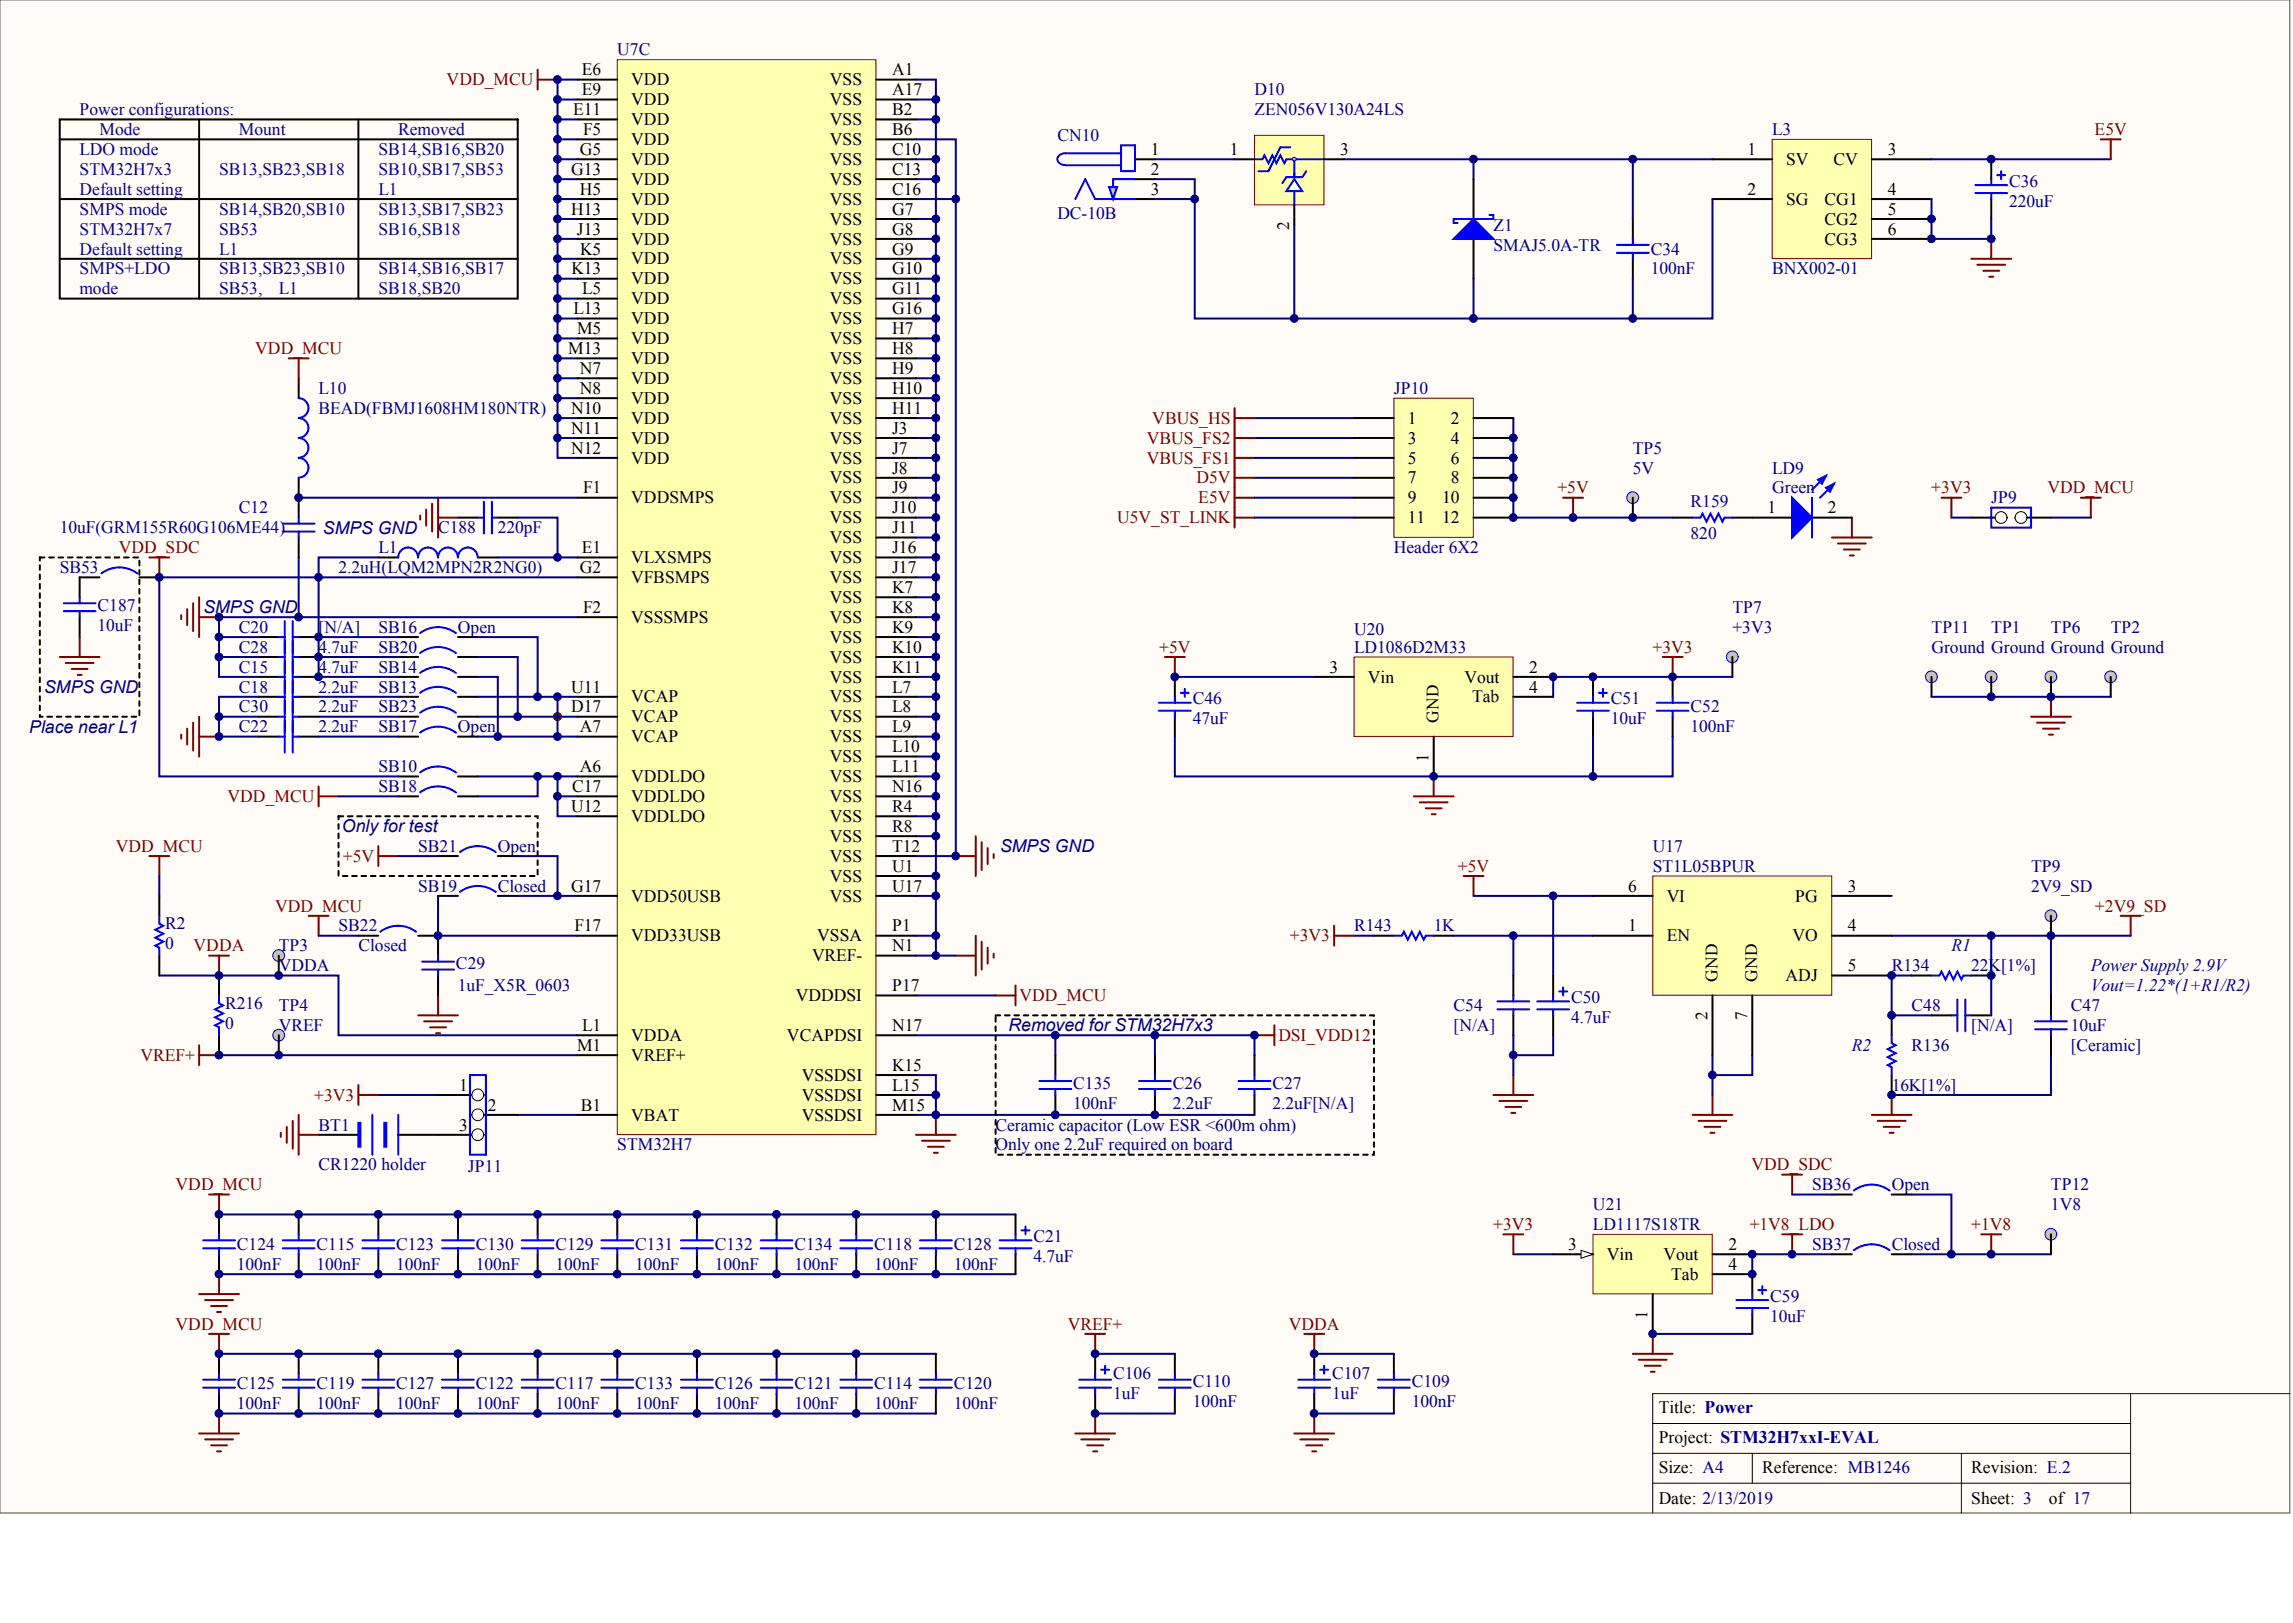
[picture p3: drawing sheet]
<svg xmlns="http://www.w3.org/2000/svg" width="840mm" height="594mm" viewBox="0 0 840 594" stroke-linecap="round" stroke-linejoin="round" font-family="sans-serif">
<defs><g id="words">
<g font-size="6.5" fill="#000080">
<text x="118.3" y="195.3">SMPS GND</text>
<text x="74.5" y="224.5">SMPS GND</text>
<text x="16.2" y="253.6">SMPS GND</text>
<text x="10.7" y="268.2">Place near L1</text>
<text x="125.2" y="304.7">Only for test</text>
<text x="366.2" y="311.9">SMPS GND</text>
<text x="369.3" y="377.5">Removed for STM32H7x3</text>
</g>
<g font-size="6.4" fill="#000080">
<text x="226" y="20.3">U7C</text>
<text x="459.3" y="34.9">D10</text>
<text x="459.3" y="42.1">ZEN056V130A24LS</text>
<text x="387.2" y="51.6">CN10</text>
<text x="648.9" y="49.4">L3</text>
<text x="735.7" y="68.4">C36</text>
<text x="735.7" y="75.7">220uF</text>
<text x="387.2" y="80">DC-10B</text>
<text x="546.8" y="84.4">Z1</text>
<text x="546.8" y="91.7">SMAJ5.0A-TR</text>
<text x="604.4" y="93.2">C34</text>
<text x="604.4" y="100.4">100nF</text>
<text x="648.9" y="100.4">BNX002-01</text>
<text x="116.7" y="144.2">L10</text>
<text x="510.4" y="144.2">JP10</text>
<text x="116.7" y="151.5">BEAD(FBMJ1608HM180NTR)</text>
<text x="597.9" y="166">TP5</text>
<text x="597.9" y="173.3">5V</text>
<text x="648.9" y="173.3">LD9</text>
<text x="619" y="185.7">R159</text>
<text x="648.9" y="180.6">Green</text>
<text x="729.1" y="184.3">JP9</text>
<text x="87.5" y="187.9">C12</text>
<text x="21.9" y="195.2">10uF(GRM155R60G106ME44)</text>
<text x="160.4" y="195.2">C188</text>
<text x="182.3" y="195.2">220pF</text>
<text x="619" y="197.4">820</text>
<text x="138.5" y="202.5">L1</text>
<text x="510.4" y="202.5">Header 6X2</text>
<text x="21.9" y="209.8">SB53</text>
<text x="124" y="209.8">2.2uH(LQM2MPN2R2NG0)</text>
<text x="35.7" y="223.6">C187</text>
<text x="634.3" y="224.3">TP7</text>
<text x="35.7" y="230.9">10uF</text>
<text x="87.5" y="231.6">C20</text>
<text x="116.7" y="231.6">[N/A]</text>
<text x="138.5" y="231.6">SB16</text>
<text x="167.7" y="231.6">Open</text>
<text x="495.8" y="232.3">U20</text>
<text x="634.3" y="231.6">+3V3</text>
<text x="707.2" y="231.6">TP11</text>
<text x="729.1" y="231.6">TP1</text>
<text x="751" y="231.6">TP6</text>
<text x="772.9" y="231.6">TP2</text>
<text x="87.5" y="238.9">C28</text>
<text x="116.7" y="238.9">4.7uF</text>
<text x="138.5" y="238.9">SB20</text>
<text x="495.8" y="238.9">LD1086D2M33</text>
<text x="707.2" y="238.9">Ground Ground Ground Ground</text>
<text x="87.5" y="246.2">C15</text>
<text x="116.7" y="246.2">4.7uF</text>
<text x="138.5" y="246.2">SB14</text>
<text x="87.5" y="253.5">C18</text>
<text x="116.7" y="253.5">2.2uF</text>
<text x="138.5" y="253.5">SB13</text>
<text x="436.7" y="257.9">C46</text>
<text x="589.9" y="257.9">C51</text>
<text x="87.5" y="260.8">C30</text>
<text x="116.7" y="260.8">2.2uF</text>
<text x="138.5" y="260.8">SB23</text>
<text x="619" y="260.8">C52</text>
<text x="87.5" y="268.1">C22</text>
<text x="116.7" y="268.1">2.2uF</text>
<text x="138.5" y="268.1">SB17</text>
<text x="167.7" y="268.1">Open</text>
<text x="436.7" y="265.1">47uF</text>
<text x="589.9" y="265.1">10uF</text>
<text x="619" y="268.1">100nF</text>
<text x="138.5" y="282.6">SB10</text>
<text x="138.5" y="289.9">SB18</text>
<text x="153.1" y="311.8">SB21</text>
<text x="182.3" y="311.8">Open</text>
<text x="605.2" y="311.8">U17</text>
<text x="605.2" y="319.1">ST1L05BPUR</text>
<text x="743.7" y="319.1">TP9</text>
<text x="153.1" y="326.4">SB19</text>
<text x="182.3" y="326.4">Closed</text>
<text x="743.7" y="326.4">2V9_SD</text>
<text x="60.5" y="340.2">R2</text>
<text x="124" y="340.9">SB22</text>
<text x="495.8" y="340.9">R143</text>
<text x="525" y="340.9">1K</text>
<text x="60.5" y="347.5">0</text>
<text x="102.1" y="348.2">TP3</text>
<text x="131.2" y="348.2">Closed</text>
<text x="714.5" y="348.2">R1</text>
<text x="102.1" y="355.5">VDDA</text>
<text x="167" y="354.8">C29</text>
<text x="692.7" y="355.5">R134</text>
<text x="721.8" y="355.5">22K[1%]</text>
<text x="765.6" y="355.5">Power Supply 2.9V</text>
<text x="167.7" y="362.8">1uF_X5R_0603</text>
<text x="765.6" y="362.8">Vout=1.22*(1+R1/R2)</text>
<text x="82.4" y="369.4">R216</text>
<text x="102.1" y="370.1">TP4</text>
<text x="532.3" y="370.1">C54</text>
<text x="575.3" y="367.2">C50</text>
<text x="700" y="370.1">C48</text>
<text x="758.3" y="370.1">C47</text>
<text x="82.4" y="376.6">0</text>
<text x="102.1" y="377.4">VREF</text>
<text x="532.3" y="377.4">[N/A]</text>
<text x="575.3" y="374.5">4.7uF</text>
<text x="721.8" y="377.4">[N/A]</text>
<text x="758.3" y="377.4">10uF</text>
<text x="678.1" y="384.7">R2</text>
<text x="700" y="384.7">R136</text>
<text x="758.3" y="384.7">[Ceramic]</text>
<text x="393" y="398.5">C135</text>
<text x="429.5" y="398.5">C26</text>
<text x="465.9" y="398.5">C27</text>
<text x="692.7" y="399.2">16K[1%]</text>
<text x="393" y="405.8">100nF</text>
<text x="429.5" y="405.8">2.2uF</text>
<text x="465.9" y="405.8">2.2uF[N/A]</text>
<text x="116.7" y="413.8">BT1</text>
<text x="364.6" y="413.8">Ceramic capacitor (Low ESR &lt;600m ohm)</text>
<text x="226" y="421.1">STM32H7</text>
<text x="364.6" y="421.1">Only one 2.2uF required on board</text>
<text x="116.7" y="428.4">CR1220 holder</text>
<text x="171.3" y="429.1">JP11</text>
<text x="663.5" y="435.7">SB36</text>
<text x="692.7" y="435.7">Open</text>
<text x="751" y="435.7">TP12</text>
<text x="583.3" y="443">U21</text>
<text x="751" y="443">1V8</text>
<text x="378.4" y="454.6">C21</text>
<text x="583.3" y="450.2">LD1117S18TR</text>
<text x="86.8" y="457.5">C124</text>
<text x="115.9" y="457.5">C115</text>
<text x="145.1" y="457.5">C123</text>
<text x="174.3" y="457.5">C130</text>
<text x="203.4" y="457.5">C129</text>
<text x="232.6" y="457.5">C131</text>
<text x="261.8" y="457.5">C132</text>
<text x="290.9" y="457.5">C134</text>
<text x="320.1" y="457.5">C118</text>
<text x="349.2" y="457.5">C128</text>
<text x="378.4" y="461.9">4.7uF</text>
<text x="663.5" y="457.5">SB37</text>
<text x="692.7" y="457.5">Closed</text>
<text x="86.8" y="464.8">100nF</text>
<text x="115.9" y="464.8">100nF</text>
<text x="145.1" y="464.8">100nF</text>
<text x="174.3" y="464.8">100nF</text>
<text x="203.4" y="464.8">100nF</text>
<text x="232.6" y="464.8">100nF</text>
<text x="261.8" y="464.8">100nF</text>
<text x="290.9" y="464.8">100nF</text>
<text x="320.1" y="464.8">100nF</text>
<text x="349.2" y="464.8">100nF</text>
<text x="648.2" y="476.5">C59</text>
<text x="648.2" y="483.8">10uF</text>
<text x="86.8" y="508.5">C125</text>
<text x="115.9" y="508.5">C119</text>
<text x="145.1" y="508.5">C127</text>
<text x="174.3" y="508.5">C122</text>
<text x="203.4" y="508.5">C117</text>
<text x="232.6" y="508.5">C133</text>
<text x="261.8" y="508.5">C126</text>
<text x="290.9" y="508.5">C121</text>
<text x="320.1" y="508.5">C114</text>
<text x="349.2" y="508.5">C120</text>
<text x="407.6" y="504.9">C106</text>
<text x="436.7" y="507.8">C110</text>
<text x="487.8" y="504.9">C107</text>
<text x="516.9" y="507.8">C109</text>
<text x="86.8" y="515.8">100nF</text>
<text x="115.9" y="515.8">100nF</text>
<text x="145.1" y="515.8">100nF</text>
<text x="174.3" y="515.8">100nF</text>
<text x="203.4" y="515.8">100nF</text>
<text x="232.6" y="515.8">100nF</text>
<text x="261.8" y="515.8">100nF</text>
<text x="290.9" y="515.8">100nF</text>
<text x="320.1" y="515.8">100nF</text>
<text x="349.2" y="515.8">100nF</text>
<text x="407.6" y="512.2">1uF</text>
<text x="436.7" y="515.1">100nF</text>
<text x="487.8" y="512.2">1uF</text>
<text x="516.9" y="515.1">100nF</text>
</g>
<g font-size="6.4">
<text x="213" y="27.6">E6</text>
<text x="326.6" y="27.6">A1</text>
<text x="213" y="34.9">E9</text>
<text x="231.1" y="31.2">VDD</text>
<text x="303.9" y="31.2">VSS</text>
<text x="326.6" y="34.9">A17</text>
<text x="231.1" y="38.5">VDD</text>
<text x="303.9" y="38.5">VSS</text>
<text x="209.8" y="42.1">E11</text>
<text x="231.1" y="45.8">VDD</text>
<text x="303.9" y="45.8">VSS</text>
<text x="326.6" y="42.1">B2</text>
<text x="213.6" y="49.4">F5</text>
<text x="231.1" y="53.1">VDD</text>
<text x="303.9" y="53.1">VSS</text>
<text x="326.6" y="49.4">B6</text>
<text x="212.3" y="56.7">G5</text>
<text x="326.6" y="56.7">C10</text>
<text x="421.4" y="56.7">1</text>
<text x="450.3" y="56.7">1</text>
<text x="490.7" y="56.7">3</text>
<text x="639.9" y="56.7">1</text>
<text x="691.2" y="56.7">3</text>
<text x="209.1" y="64">G13</text>
<text x="231.1" y="60.4">VDD</text>
<text x="303.9" y="60.4">VSS</text>
<text x="326.6" y="64">C13</text>
<text x="421.4" y="64">2</text>
<text x="654" y="60.4">SV</text>
<text x="671.3" y="60.4">CV</text>
<text x="212.3" y="71.3">H5</text>
<text x="231.1" y="67.7">VDD</text>
<text x="303.9" y="67.7">VSS</text>
<text x="326.6" y="71.3">C16</text>
<text x="421.4" y="71.3">3</text>
<text x="639.9" y="71.3">2</text>
<text x="691.2" y="71.3">4</text>
<text x="231.1" y="74.9">VDD</text>
<text x="303.9" y="74.9">VSS</text>
<text x="654" y="74.9">SG</text>
<text x="668.1" y="74.9">CG1</text>
<text x="209.1" y="78.6">H13</text>
<text x="231.1" y="82.2">VDD</text>
<text x="303.9" y="82.2">VSS</text>
<text x="326.6" y="78.6">G7</text>
<text x="668.1" y="82.2">CG2</text>
<text x="691.2" y="78.6">5</text>
<text x="211.2" y="85.9">J13</text>
<text x="231.1" y="89.5">VDD</text>
<text x="303.9" y="89.5">VSS</text>
<text x="326.6" y="85.9">G8</text>
<text x="668.1" y="89.5">CG3</text>
<text x="691.2" y="85.9">6</text>
<text x="212.5" y="93.2">K5</text>
<text x="326.6" y="93.2">G9</text>
<text x="209.3" y="100.4">K13</text>
<text x="231.1" y="96.8">VDD</text>
<text x="303.9" y="96.8">VSS</text>
<text x="326.6" y="100.4">G10</text>
<text x="213.2" y="107.7">L5</text>
<text x="231.1" y="104.1">VDD</text>
<text x="303.9" y="104.1">VSS</text>
<text x="326.6" y="107.7">G11</text>
<text x="231.1" y="111.4">VDD</text>
<text x="303.9" y="111.4">VSS</text>
<text x="210" y="115">L13</text>
<text x="231.1" y="118.7">VDD</text>
<text x="303.9" y="118.7">VSS</text>
<text x="326.6" y="115">G16</text>
<text x="211.3" y="122.3">M5</text>
<text x="231.1" y="126">VDD</text>
<text x="303.9" y="126">VSS</text>
<text x="326.6" y="122.3">H7</text>
<text x="208.1" y="129.6">M13</text>
<text x="326.6" y="129.6">H8</text>
<text x="212.3" y="136.9">N7</text>
<text x="231.1" y="133.2">VDD</text>
<text x="303.9" y="133.2">VSS</text>
<text x="326.6" y="136.9">H9</text>
<text x="231.1" y="140.5">VDD</text>
<text x="303.9" y="140.5">VSS</text>
<text x="212.3" y="144.2">N8</text>
<text x="231.1" y="147.8">VDD</text>
<text x="303.9" y="147.8">VSS</text>
<text x="326.6" y="144.2">H10</text>
<text x="209.1" y="151.5">N10</text>
<text x="231.1" y="155.1">VDD</text>
<text x="303.9" y="155.1">VSS</text>
<text x="326.6" y="151.5">H11</text>
<text x="515.5" y="155.1">1</text>
<text x="531.2" y="155.1">2</text>
<text x="209.1" y="158.7">N11</text>
<text x="326.6" y="158.7">J3</text>
<text x="209.1" y="166">N12</text>
<text x="231.1" y="162.4">VDD</text>
<text x="303.9" y="162.4">VSS</text>
<text x="326.6" y="166">J7</text>
<text x="515.5" y="162.4">3</text>
<text x="531.2" y="162.4">4</text>
<text x="231.1" y="169.7">VDD</text>
<text x="303.9" y="169.7">VSS</text>
<text x="326.6" y="173.3">J8</text>
<text x="515.5" y="169.7">5</text>
<text x="531.2" y="169.7">6</text>
<text x="303.9" y="177">VSS</text>
<text x="515.5" y="177">7</text>
<text x="531.2" y="177">8</text>
<text x="213.6" y="180.6">F1</text>
<text x="231.1" y="184.3">VDDSMPS</text>
<text x="303.9" y="184.3">VSS</text>
<text x="326.6" y="180.6">J9</text>
<text x="515.5" y="184.3">9</text>
<text x="528" y="184.3">10</text>
<text x="303.9" y="191.5">VSS</text>
<text x="326.6" y="187.9">J10</text>
<text x="515.5" y="191.5">11</text>
<text x="528" y="191.5">12</text>
<text x="647.2" y="187.9">1</text>
<text x="669.3" y="187.9">2</text>
<text x="326.6" y="195.2">J11</text>
<text x="213" y="202.5">E1</text>
<text x="303.9" y="198.8">VSS</text>
<text x="326.6" y="202.5">J16</text>
<text x="212.3" y="209.8">G2</text>
<text x="231.1" y="206.1">VLXSMPS</text>
<text x="303.9" y="206.1">VSS</text>
<text x="326.6" y="209.8">J17</text>
<text x="231.1" y="213.4">VFBSMPS</text>
<text x="303.9" y="213.4">VSS</text>
<text x="303.9" y="220.7">VSS</text>
<text x="326.6" y="217">K7</text>
<text x="213.6" y="224.3">F2</text>
<text x="231.1" y="228">VSSSMPS</text>
<text x="303.9" y="228">VSS</text>
<text x="326.6" y="224.3">K8</text>
<text x="326.6" y="231.6">K9</text>
<text x="303.9" y="235.3">VSS</text>
<text x="326.6" y="238.9">K10</text>
<text x="303.9" y="242.6">VSS</text>
<text x="303.9" y="249.8">VSS</text>
<text x="326.6" y="246.2">K11</text>
<text x="486.8" y="246.2">3</text>
<text x="500.9" y="249.8">Vin</text>
<text x="536.2" y="249.8">Vout</text>
<text x="560" y="246.2">2</text>
<text x="209.1" y="253.5">U11</text>
<text x="231.1" y="257.1">VCAP</text>
<text x="303.9" y="257.1">VSS</text>
<text x="326.6" y="253.5">L7</text>
<text x="539" y="257.1">Tab</text>
<text x="560" y="253.5">4</text>
<text x="209.1" y="260.8">D17</text>
<text x="326.6" y="260.8">L8</text>
<text x="212.3" y="268.1">A7</text>
<text x="231.1" y="264.4">VCAP</text>
<text x="303.9" y="264.4">VSS</text>
<text x="326.6" y="268.1">L9</text>
<text x="231.1" y="271.7">VCAP</text>
<text x="303.9" y="271.7">VSS</text>
<text x="326.6" y="275.3">L10</text>
<text x="303.9" y="279">VSS</text>
<text x="212.3" y="282.6">A6</text>
<text x="231.1" y="286.3">VDDLDO</text>
<text x="303.9" y="286.3">VSS</text>
<text x="326.6" y="282.6">L11</text>
<text x="209.5" y="289.9">C17</text>
<text x="231.1" y="293.6">VDDLDO</text>
<text x="303.9" y="293.6">VSS</text>
<text x="326.6" y="289.9">N16</text>
<text x="209.1" y="297.2">U12</text>
<text x="326.6" y="297.2">R4</text>
<text x="231.1" y="300.9">VDDLDO</text>
<text x="303.9" y="300.9">VSS</text>
<text x="326.6" y="304.5">R8</text>
<text x="303.9" y="308.1">VSS</text>
<text x="326.6" y="311.8">T12</text>
<text x="303.9" y="315.4">VSS</text>
<text x="303.9" y="322.7">VSS</text>
<text x="326.6" y="319.1">U1</text>
<text x="209.1" y="326.4">G17</text>
<text x="326.6" y="326.4">U17</text>
<text x="596.1" y="326.4">6</text>
<text x="676.6" y="326.4">3</text>
<text x="231.1" y="330">VDD50USB</text>
<text x="303.9" y="330">VSS</text>
<text x="610.3" y="330">VI</text>
<text x="657.4" y="330">PG</text>
<text x="210.4" y="340.9">F17</text>
<text x="326.6" y="340.9">P1</text>
<text x="596.1" y="340.9">1</text>
<text x="676.6" y="340.9">4</text>
<text x="231.1" y="344.6">VDD33USB</text>
<text x="299.2" y="344.6">VSSA</text>
<text x="610.3" y="344.6">EN</text>
<text x="656.4" y="344.6">VO</text>
<text x="297.3" y="351.9">VREF-</text>
<text x="326.6" y="348.2">N1</text>
<text x="653.8" y="359.2">ADJ</text>
<text x="676.6" y="355.5">5</text>
<text x="326.6" y="362.8">P17</text>
<text x="291.4" y="366.4">VDDDSI</text>
<text x="213.2" y="377.4">L1</text>
<text x="326.6" y="377.4">N17</text>
<text x="231.1" y="381">VDDA</text>
<text x="288.1" y="381">VCAPDSI</text>
<text x="211.3" y="384.7">M1</text>
<text x="231.1" y="388.3">VREF+</text>
<text x="293.6" y="395.6">VSSDSI</text>
<text x="326.6" y="391.9">K15</text>
<text x="168.1" y="399.2">1</text>
<text x="326.6" y="399.2">L15</text>
<text x="178.6" y="406.5">2</text>
<text x="212.7" y="406.5">B1</text>
<text x="293.6" y="402.9">VSSDSI</text>
<text x="326.6" y="406.5">M15</text>
<text x="168.1" y="413.8">3</text>
<text x="231.1" y="410.2">VBAT</text>
<text x="293.6" y="410.2">VSSDSI</text>
<text x="574.3" y="457.5">3</text>
<text x="588.4" y="461.2">Vin</text>
<text x="609.1" y="461.2">Vout</text>
<text x="632.9" y="457.5">2</text>
<text x="632.9" y="464.8">4</text>
<text x="611.9" y="468.5">Tab</text>
<text x="607.4" y="517.3">Title: Power</text>
<text x="607.4" y="528.2">Project: STM32H7xxI-EVAL</text>
<text x="607.4" y="539.3">Size: A4</text>
<text x="645.3" y="539.3">Reference: MB1246</text>
<text x="721.8" y="539.3">Revision: E.2</text>
<text x="607.4" y="550.4">Date: 2/13/2019</text>
<text x="721.8" y="550.4">Sheet: 3</text>
<text x="750.3" y="550.4">of 17</text>
</g>
<g font-size="6.4" fill="#800000">
<text x="163.5" y="31.2">VDD_MCU</text>
<text x="767" y="49.4">E5V</text>
<text x="93.5" y="129.6">VDD_MCU</text>
<text x="421.9" y="155.1">VBUS_HS</text>
<text x="420" y="162.4">VBUS_FS2</text>
<text x="420" y="169.7">VBUS_FS1</text>
<text x="438.1" y="177">D5V</text>
<text x="438.8" y="184.3">E5V</text>
<text x="570.2" y="180.6">+5V</text>
<text x="707.2" y="180.6">+3V3</text>
<text x="749.7" y="180.6">VDD_MCU</text>
<text x="409.1" y="191.5">U5V_ST_LINK</text>
<text x="43.5" y="202.5">VDD_SDC</text>
<text x="424.4" y="238.9">+5V</text>
<text x="605.1" y="238.9">+3V3</text>
<text x="83.3" y="293.6">VDD_MCU</text>
<text x="42.4" y="311.8">VDD_MCU</text>
<text x="125.6" y="315.4">+5V</text>
<text x="533.8" y="319.1">+5V</text>
<text x="100.8" y="333.6">VDD_MCU</text>
<text x="767.1" y="333.6">+2V9_SD</text>
<text x="472.3" y="344.6">+3V3</text>
<text x="70.9" y="348.2">VDDA</text>
<text x="373.3" y="366.4">VDD_MCU</text>
<text x="468.1" y="381">DSI_VDD12</text>
<text x="51.5" y="388.3">VREF+</text>
<text x="115.1" y="402.9">+3V3</text>
<text x="641.3" y="428.4">VDD_SDC</text>
<text x="64.3" y="435.7">VDD_MCU</text>
<text x="546.8" y="450.2">+3V3</text>
<text x="640.7" y="450.2">+1V8_LDO</text>
<text x="721.8" y="450.2">+1V8</text>
<text x="64.3" y="486.7">VDD_MCU</text>
<text x="391" y="486.7">VREF+</text>
<text x="471.9" y="486.7">VDDA</text>
</g>
<g font-size="6.4" fill="#0c0087">
<text x="29.2" y="42.1">Power configurations:</text>
<text x="36.5" y="49.4">Mode</text>
<text x="87.5" y="49.4">Mount</text>
<text x="145.8" y="49.4">Removed</text>
<text x="29.2" y="56.7">LDO mode</text>
<text x="138.5" y="56.7">SB14,SB16,SB20</text>
<text x="29.2" y="64">STM32H7x3</text>
<text x="80.2" y="64">SB13,SB23,SB18</text>
<text x="138.5" y="64">SB10,SB17,SB53</text>
<text x="29.2" y="71.3">Default setting</text>
<text x="138.5" y="71.3">L1</text>
<text x="29.2" y="78.6">SMPS mode</text>
<text x="80.2" y="78.6">SB14,SB20,SB10</text>
<text x="138.5" y="78.6">SB13,SB17,SB23</text>
<text x="29.2" y="85.9">STM32H7x7</text>
<text x="80.2" y="85.9">SB53</text>
<text x="138.5" y="85.9">SB16,SB18</text>
<text x="29.2" y="93.2">Default setting</text>
<text x="80.2" y="93.2">L1</text>
<text x="29.2" y="100.4">SMPS+LDO</text>
<text x="80.2" y="100.4">SB13,SB23,SB10</text>
<text x="138.5" y="100.4">SB14,SB16,SB17</text>
<text x="29.2" y="107.7">mode</text>
<text x="80.2" y="107.7">SB53,</text>
<text x="102.1" y="107.7">L1</text>
<text x="138.5" y="107.7">SB18,SB20</text>
</g>
<g font-size="6.3">
<text x="472.1" y="84.2" transform="rotate(-90 472.1 84.2)">2</text>
<text x="526.7" y="264.5" transform="rotate(-90 526.7 264.5)">GND</text>
<text x="523.1" y="278.7" transform="rotate(-90 523.1 278.7)">1</text>
<text x="628.8" y="359.3" transform="rotate(-90 628.8 359.3)">GND</text>
<text x="643.4" y="359.3" transform="rotate(-90 643.4 359.3)">GND</text>
<text x="625.2" y="373.5" transform="rotate(-90 625.2 373.5)">2</text>
<text x="639.8" y="373.5" transform="rotate(-90 639.8 373.5)">7</text>
<text x="603.3" y="482.8" transform="rotate(-90 603.3 482.8)">1</text>
</g>
</g></defs>
<path d="M0 0h838.4v553.8h-838.4z" fill="#fffcf8" stroke="#696969" stroke-width=".37"/>
<circle cx="204.1" cy="262.3" r="1.42" fill="#000080" stroke="#000080" stroke-width=".37"/>
<path d="M780.2 510.1v43.7M838.5 510.1h-233.3v43.7M605.2 521.1h175M605.2 532h175M641.6 532v10.9M718.2 532v21.8M605.2 542.9h175" fill="none" stroke="#000" stroke-width=".37"/>
<path d="M495.8 240.5h58.3v29.1h-58.3z" fill="#ffffb0" stroke="#800000" stroke-width=".37"/>
<path d="M481.2 247.8h14.6M554.1 247.8h14.6M554.1 255.1h14.6M525 269.6v14.6" fill="none" stroke="#000" stroke-width=".73"/>
<path d="M648.9 51h36.4v43.7h-36.4z" fill="#ffffb0" stroke="#800000" stroke-width=".37"/>
<path d="M627 58.3h21.9M685.4 58.3h21.8M729.1 58.3v7.3M627 72.9h21.9M685.4 72.9h21.8M729.1 72.9v7.3M685.4 80.2h21.8M685.4 87.4h21.8" fill="none" stroke="#000" stroke-width=".73"/>
<path d="M723.3 67.8h11.7M723.3 70.7h11.7M729.1 65.6v2.2M729.1 70.7v2.2M731.3 64.1h2.9M732.8 62.7v2.9" fill="none" stroke="#00f" stroke-width=".73"/>
<path d="M707.2 58.3h65.7M707.2 72.9v14.5h21.9v-7.2" fill="none" stroke="#000080" stroke-width=".73"/>
<path d="M769.2 51h7.3M772.9 51v7.3M721.8 94.7h14.6M724 96.9h10.2M726.2 99.1h5.8M729.1 87.4v7.3M728.4 101.3h1.4" fill="none" stroke="#800000" stroke-width=".73"/>
<circle cx="597.8" cy="182.1" r="2.15" fill="#c0c0c0" stroke="#00f" stroke-width=".37"/>
<path d="M597.9 182.2v7.3M430.2 247.8v7.3M583.3 247.8v7.3M612.5 247.8v7.3M430.2 262.3v7.3M583.3 262.3v7.3M612.5 262.3v7.3" fill="none" stroke="#000" stroke-width=".73"/>
<g fill="none" stroke="#800000" stroke-width=".73">
<path d="M572.4 182.2h7.2M576 182.2v7.3M670.8 196.8h14.6M673 198.9h10.2M678.1 189.5v7.3M675.2 201.1h5.8M677.4 203.3h1.4M426.5 240.5h7.3M430.2 240.5v7.3M608.8 240.5h7.3M612.5 240.5v7.3M517.7 291.5h14.6"/>
<path d="M519.9 293.7h10.2M522 295.9h5.9M524.2 298.1h1.5M525 284.2v7.3"/>
</g>
<g fill="none" stroke="#00f" stroke-width=".73">
<path d="M424.3 257.2h11.7M430.2 255.1v2.1M432.4 253.6h2.9M433.8 252.1v3M577.5 257.2h11.6M583.3 255.1v2.1M585.5 253.6h2.9M586.9 252.1v3M606.6 257.2h11.7M612.5 255.1v2.1M424.3 260.2h11.7M430.2 260.2v2.1"/>
<path d="M577.5 260.2h11.6M583.3 260.2v2.1M606.6 260.2h11.7M612.5 260.2v2.1"/>
</g>
<path d="M430.2 247.8h51M430.2 269.6v14.6h182.3v-14.6M583.3 269.6v14.6" fill="none" stroke="#000080" stroke-width=".73"/>
<circle cx="707.2" cy="247.7" r="2.15" fill="#c0c0c0" stroke="#00f" stroke-width=".37"/>
<path d="M707.2 247.8v7.3" fill="none" stroke="#000" stroke-width=".73"/>
<circle cx="634.3" cy="240.4" r="2.15" fill="#c0c0c0" stroke="#00f" stroke-width=".37"/>
<path d="M415.6 58.3h7.3M415.6 72.9h7.3M415.6 65.6h7.3M634.3 240.5v7.3" fill="none" stroke="#000" stroke-width=".73"/>
<path d="M410.5 53.2h5.1v9.5h-5.1zM410.5 55.4v.7h-20.4a2.3 2.3 0 0 0-2.7 3.1l1.3 1 1.4 .2M390.1 60.5h20.4M401 72.9h14.6" fill="none" stroke="#00f" stroke-width=".73"/>
<path d="M406.1 68.5h2.9l-1.4 4.4z" fill="#c0c0c0" stroke="#00f" stroke-width=".73"/>
<path d="M415.6 65.6h-8v2.9" fill="none" stroke="#00f" stroke-width=".73"/>
<g fill="#c0c0c0" stroke="#00f" stroke-width=".73">
<path d="M397.4 65.6l3.6 7.3z"/>
<path d="M397.4 65.6l-3.7 7.3z"/>
</g>
<path d="M422.9 58.3h29.2M492.2 58.3h134.8M539.5 58.3v7.3M597.9 58.3v21.9M422.9 65.6h14.6v7.3h-14.6M437.5 72.9v43.7h36.4v-34.3M627 72.9v43.7h-153.1M539.5 102v14.6M597.9 102v14.6M459.3 174.9h36.5M459.3 189.5h36.5" fill="none" stroke="#000080" stroke-width=".73"/>
<path d="M539.5 65.6v14.6M539.5 87.4v14.6M597.9 80.2v7.2M597.9 94.7v7.3" fill="none" stroke="#000" stroke-width=".73"/>
<path d="M532.3 87.4l7.2-7.2 7.3 7.2z" fill="#00f" stroke="#00f" stroke-width=".73"/>
<path d="M545.4 78.7h1.4v1.5h-14.5v1.4h1.4M592 92.5h11.7M592 89.6h11.7M597.9 87.4v2.2M597.9 92.5v2.2" fill="none" stroke="#00f" stroke-width=".73"/>
<path d="M459.3 49.5h25.5v25.5h-25.5z" fill="#ffffb0" stroke="#800000" stroke-width=".37"/>
<path d="M459.3 58.3h3l.7-1.5 1.4 3 1.5-3 1.5 3 1.4-3 1.5 3 .7-1.5h2.9M468.8 53.9l-4.4 8.8" fill="none" stroke="#00f" stroke-width=".73"/>
<path d="M473.9 65.6l2.9 4.4h-5.8z" fill="#fff" stroke="#00f" stroke-width=".73"/>
<path d="M468.8 53.9h3.7M484.9 58.3h-11v6.6M460.8 62.7h3.6M473.9 70v5.1M478.3 62.7l-1.5 2.2h-5.8l-1.4 2.1" fill="none" stroke="#00f" stroke-width=".73"/>
<path d="M452.1 58.3h7.2M484.9 58.3h7.3M473.9 75.1v7.2" fill="none" stroke="#000" stroke-width=".73"/>
<circle cx="473.9" cy="58.3" r=".69" fill="#c0c0c0" stroke="#00f" stroke-width=".37"/>
<path d="M452.1 171.2v21.9M452.1 174.9h7.2M452.1 182.2h7.2M452.1 189.5h7.2M710.9 182.2h7.3M714.5 182.2v7.3M761.9 182.2h7.3M765.6 182.2v7.3" fill="none" stroke="#800000" stroke-width=".73"/>
<path d="M459.3 153h36.5M554.1 153v36.5h58.4M459.3 160.3h36.5M459.3 182.2h36.5" fill="none" stroke="#000080" stroke-width=".73"/>
<path d="M721.8 189.5h13.2" fill="none" stroke="#000" stroke-width=".73"/>
<circle cx="732.7" cy="189.4" r="2.15" fill="#fffcf8" stroke="#000" stroke-width=".37"/>
<path d="M737.9 189.5h13.1" fill="none" stroke="#000" stroke-width=".73"/>
<circle cx="740" cy="189.4" r="2.15" fill="#fffcf8" stroke="#000" stroke-width=".37"/>
<path d="M619.8 189.5h2.9l.7-1.5 1.5 2.9 1.4-2.9 1.5 2.9 1.4-2.9 1.5 2.9 .7-1.4h2.9M729.1 185.8h14.6v7.3h-14.6z" fill="none" stroke="#00f" stroke-width=".73"/>
<path d="M612.5 189.5h7.3M634.3 189.5h7.3" fill="none" stroke="#000" stroke-width=".73"/>
<path d="M452.1 149.4v7.3M452.1 153h7.2M452.1 164v7.2M452.1 167.6h7.2" fill="none" stroke="#800000" stroke-width=".73"/>
<path d="M510.4 145.7h29.1v51h-29.1z" fill="#ffffb0" stroke="#800000" stroke-width=".37"/>
<path d="M495.8 153h14.6M539.5 153h14.6M495.8 160.3h14.6M495.8 167.6h14.6M495.8 174.9h14.6M539.5 160.3h14.6M539.5 167.6h14.6M539.5 174.9h14.6M495.8 182.2h14.6M495.8 189.5h14.6M539.5 182.2h14.6M539.5 189.5h14.6" fill="none" stroke="#000" stroke-width=".73"/>
<path d="M459.3 167.6h36.5M751 189.5h14.6M634.3 247.8h-65.6v7.3" fill="none" stroke="#000080" stroke-width=".73"/>
<path d="M452.1 156.7v7.3M452.1 160.3h7.2" fill="none" stroke="#800000" stroke-width=".73"/>
<circle cx="772.8" cy="247.7" r="2.15" fill="#c0c0c0" stroke="#00f" stroke-width=".37"/>
<path d="M772.9 247.8v7.3" fill="none" stroke="#000" stroke-width=".73"/>
<path d="M751 255.1v7.2M743.7 262.3h14.6M745.9 264.5h10.2M748.1 266.7h5.8M750.3 268.9h1.4" fill="none" stroke="#800000" stroke-width=".73"/>
<circle cx="729.1" cy="247.7" r="2.15" fill="#c0c0c0" stroke="#00f" stroke-width=".37"/>
<path d="M729.1 247.8v7.3" fill="none" stroke="#000" stroke-width=".73"/>
<circle cx="751" cy="247.7" r="2.15" fill="#c0c0c0" stroke="#00f" stroke-width=".37"/>
<path d="M751 247.8v7.3" fill="none" stroke="#000" stroke-width=".73"/>
<path d="M707.2 255.1h65.7" fill="none" stroke="#000080" stroke-width=".73"/>
<path d="M535.9 320.6h7.3M539.5 320.6v7.3M685.4 408.1h14.6M687.6 410.3h10.2M689.7 412.5h5.9M691.9 414.7h1.5M692.7 400.8v7.3" fill="none" stroke="#800000" stroke-width=".73"/>
<circle cx="751" cy="335.2" r="2.15" fill="#c0c0c0" stroke="#00f" stroke-width=".37"/>
<g fill="none" stroke="#000" stroke-width=".73">
<path d="M751 335.2v7.3M503.1 342.5h7.3M525 342.5h7.3M554.1 357.1v7.3M568.7 357.1v7.3M700 357.1h7.2M721.8 357.1h7.3M554.1 371.7v7.2M568.7 371.7v7.2M692.7 371.7v7.2M707.2 371.7h7.3M721.8 371.7h7.3"/>
<path d="M751 364.4v7.3M751 378.9v7.3M692.7 393.5v7.3"/>
</g>
<g fill="none" stroke="#800000" stroke-width=".73">
<path d="M196.9 25.5v7.3M196.9 29.1h7.3M488.5 338.9v7.3M776.5 335.2h7.3M780.2 335.2v7.3M488.5 342.5h7.3M554.1 393.5v7.3M546.8 400.8h14.6M549 403h10.2M551.2 405.2h5.8M553.4 407.4h1.5M619.8 408.1h14.5"/>
<path d="M621.9 410.3h10.2M624.1 412.5h5.9M626.3 414.7h1.5M627 400.8v7.3"/>
</g>
<g fill="none" stroke="#00f" stroke-width=".73">
<path d="M510.4 342.5h2.9l.7-1.5 1.5 3 1.4-3 1.5 3 1.5-3 1.4 3 .7-1.5h3M707.2 357.1h3l.7-1.5 1.4 2.9 1.5-2.9 1.5 2.9 1.4-2.9 1.5 2.9 .7-1.4h2.9M548.3 369.5h11.7M548.3 366.6h11.7M554.1 364.4v2.2M554.1 369.5v2.2M562.9 369.5h11.6M562.9 366.6h11.6M568.7 364.4v2.2M568.7 369.5v2.2M570.9 362.9h2.9M572.4 361.5v2.9"/>
<path d="M692.7 378.9v3l1.4 .7-2.9 1.4 2.9 1.5-2.9 1.5 2.9 1.4-2.9 1.5 1.5 .7v2.9M714.5 371.7h2.2M716.7 365.8v11.7M719.6 365.8v11.7M719.6 371.7h2.2M745.2 376.8h11.6M745.2 373.8h11.6M751 371.7v2.1M751 376.8v2.1"/>
</g>
<g fill="none" stroke="#000080" stroke-width=".73">
<path d="M204.2 36.4h7.2M211.4 29.1h-7.2v138.5h7.2M204.2 43.7h7.2M204.2 51h7.2M204.2 58.3h7.2M204.2 65.6h7.2M204.2 72.9h7.2M204.2 80.2h7.2M204.2 87.4h7.2M204.2 94.7h7.2M204.2 102h7.2M204.2 109.3h7.2"/>
<path d="M204.2 116.6h7.2M204.2 123.9h7.2M204.2 131.2h7.2M204.2 138.5h7.2M204.2 145.7h7.2M714.5 189.5h7.3M539.5 327.9h43.8M568.7 327.9v29.2M495.8 342.5h7.3M532.3 342.5h21.8M583.3 342.5h-29.2v14.6M692.7 342.5h87.5"/>
<path d="M700 357.1h-7.3v14.6h14.5M729.1 342.5v29.2M751 342.5v21.9M554.1 378.9v14.6M568.7 378.9v7.3h-14.6M627 386.2v14.6M641.6 386.2v7.3h-14.6M751 386.2v14.6h-58.3"/>
</g>
<circle cx="102" cy="349.8" r="2.15" fill="#c0c0c0" stroke="#00f" stroke-width=".37"/>
<path d="M80.2 357.1v7.3M102.1 349.8v7.3M80.2 378.9v7.3" fill="none" stroke="#000" stroke-width=".73"/>
<path d="M76.6 349.8h7.2M80.2 349.8v7.3M72.9 382.6v7.3M72.9 386.2h7.3" fill="none" stroke="#800000" stroke-width=".73"/>
<path d="M58.3 357.1h65.7v21.8h87.4M80.2 386.2h131.2" fill="none" stroke="#000080" stroke-width=".73"/>
<path d="M80.2 364.4v2.9l1.5 .7-3 1.5 3 1.4-3 1.5 3 1.4-3 1.5 1.5 .7v2.9" fill="none" stroke="#00f" stroke-width=".73"/>
<circle cx="102" cy="378.9" r="2.15" fill="#c0c0c0" stroke="#00f" stroke-width=".37"/>
<g fill="none" stroke="#000" stroke-width=".73">
<path d="M138.5 204h7.3M175 204h7.3M102.1 378.9v7.3M386.4 386.2v7.3M422.9 386.2v7.3M459.3 386.2v7.3M116.7 415.4h14.5M145.8 415.4h31.4M386.4 400.8v7.3M422.9 400.8v7.3M459.3 400.8v7.3M80.2 444.5v7.3"/>
<path d="M80.2 459.1v7.3M109.4 444.5v7.3M109.4 459.1v7.3M138.5 444.5v7.3M138.5 459.1v7.3M167.7 444.5v7.3M167.7 459.1v7.3M196.9 444.5v7.3M196.9 459.1v7.3M226 444.5v7.3M226 459.1v7.3M255.2 444.5v7.3"/>
<path d="M255.2 459.1v7.3M284.4 444.5v7.3M284.4 459.1v7.3M313.5 444.5v7.3M313.5 459.1v7.3M371.9 444.5v7.3M371.9 459.1v7.3M80.2 495.5v7.3M109.4 495.5v7.3M138.5 495.5v7.3M167.7 495.5v7.3M196.9 495.5v7.3"/>
<path d="M226 495.5v7.3M255.2 495.5v7.3M284.4 495.5v7.3M313.5 495.5v7.3M342.7 495.5v7.3M401 495.5v7.3M430.2 495.5v7.3M481.2 495.5v7.3M510.4 495.5v7.3M80.2 510.1v7.3M109.4 510.1v7.3M138.5 510.1v7.3"/>
<path d="M167.7 510.1v7.3M196.9 510.1v7.3M226 510.1v7.3M255.2 510.1v7.3M284.4 510.1v7.3M313.5 510.1v7.3M342.7 510.1v7.3M401 510.1v7.3M430.2 510.1v7.3M481.2 510.1v7.3M510.4 510.1v7.3"/>
</g>
<g fill="none" stroke="#800000" stroke-width=".73">
<path d="M72.9 218.6v14.6M66.3 225.2v1.4M68.5 223v5.8M70.7 220.8v10.2M72.9 225.9h7.3M54.7 313.4h7.3M58.3 313.4v7.2M350 349.8h7.3M357.3 342.5v14.6M359.5 344.7v10.2M361.6 346.9v5.8M363.8 349.1v1.4"/>
<path d="M364.6 364.4h7.3M371.9 360.7v7.3M459.3 378.9h7.3M466.6 375.3v7.3M131.2 397.2v7.3M102.8 414.7v1.4M105 412.5v5.8M107.2 410.3v10.2M109.4 415.4h7.3M109.4 408.1v14.6M131.2 400.8h7.3M335.4 415.4h14.6"/>
<path d="M337.6 417.6h10.2M339.8 419.8h5.8M342.7 408.1v7.3M76.6 437.2h7.2M80.2 437.2v7.3M342 421.9h1.4M72.9 473.7h14.6M75.1 475.9h10.2M77.3 478.1h5.8M80.2 466.4v7.3M76.6 488.3h7.2M79.5 480.2h1.4"/>
<path d="M80.2 488.3v7.2M397.4 488.3h7.3M401 488.3v7.2M477.6 488.3h7.3M481.2 488.3v7.2M80.2 517.4v7.3M401 517.4v7.3M481.2 517.4v7.3M72.9 524.7h14.6M75.1 526.9h10.2M77.3 529.1h5.8M79.5 531.3h1.4"/>
<path d="M393.7 524.7h14.6M395.9 526.9h10.2M398.1 529.1h5.8M400.3 531.3h1.4M473.9 524.7h14.6M476.1 526.9h10.2M478.3 529.1h5.8M480.5 531.3h1.4"/>
</g>
<g fill="none" stroke="#00f" stroke-width=".73">
<path d="M153 204a3.6 3.6 0 0 0-3.6-3.6 3.6 3.6 0 0 0-3.6 3.6M160.3 204a3.6 3.6 0 0 0-3.6-3.6 3.6 3.6 0 0 0-3.6 3.6M167.6 204a3.6 3.6 0 0 0-3.6-3.6 3.6 3.6 0 0 0-3.6 3.6M174.9 204a3.6 3.6 0 0 0-3.6-3.6 3.6 3.6 0 0 0-3.6 3.6M380.6 398.6h11.7M380.6 395.7h11.7M386.4 393.5v2.2M386.4 398.6v2.2M417.1 398.6h11.6M417.1 395.7h11.6M422.9 393.5v2.2M422.9 398.6v2.2"/>
<path d="M453.5 398.6h11.7M453.5 395.7h11.7M459.3 393.5v2.2M459.3 398.6v2.2M136.3 408.1v14.6M145.8 408.1v14.6M74.4 456.9h11.6M74.4 454h11.6M80.2 451.8v2.2M80.2 456.9v2.2M103.5 456.9h11.7M103.5 454h11.7"/>
<path d="M109.4 451.8v2.2M109.4 456.9v2.2M132.7 456.9h11.7M132.7 454h11.7M138.5 451.8v2.2M138.5 456.9v2.2M161.9 456.9h11.6M161.9 454h11.6M167.7 451.8v2.2M167.7 456.9v2.2M191 456.9h11.7M191 454h11.7"/>
<path d="M196.9 451.8v2.2M196.9 456.9v2.2M220.2 456.9h11.7M220.2 454h11.7M226 451.8v2.2M226 456.9v2.2M249.4 456.9h11.6M249.4 454h11.6M255.2 451.8v2.2M255.2 456.9v2.2M278.5 456.9h11.7M278.5 454h11.7"/>
<path d="M284.4 451.8v2.2M284.4 456.9v2.2M307.7 456.9h11.7M307.7 454h11.7M313.5 451.8v2.2M313.5 456.9v2.2M366 456.9h11.7M366 454h11.7M371.9 451.8v2.2M371.9 456.9v2.2M374 450.4h3M375.5 448.9v2.9"/>
<path d="M404.7 499.9v2.9M484.9 499.9v2.9M74.4 507.9h11.6M74.4 505h11.6M80.2 502.8v2.2M80.2 507.9v2.2M103.5 507.9h11.7M103.5 505h11.7M109.4 502.8v2.2M109.4 507.9v2.2M132.7 507.9h11.7M132.7 505h11.7"/>
<path d="M138.5 502.8v2.2M138.5 507.9v2.2M161.9 507.9h11.6M161.9 505h11.6M167.7 502.8v2.2M167.7 507.9v2.2M191 507.9h11.7M191 505h11.7M196.9 502.8v2.2M196.9 507.9v2.2M220.2 507.9h11.7M220.2 505h11.7"/>
<path d="M226 502.8v2.2M226 507.9v2.2M249.4 507.9h11.6M249.4 505h11.6M255.2 502.8v2.2M255.2 507.9v2.2M278.5 507.9h11.7M278.5 505h11.7M284.4 502.8v2.2M284.4 507.9v2.2M307.7 507.9h11.7M307.7 505h11.7"/>
<path d="M313.5 502.8v2.2M313.5 507.9v2.2M336.9 507.9h11.6M336.9 505h11.6M342.7 502.8v2.2M342.7 507.9v2.2M395.2 507.9h11.6M395.2 505h11.6M401 502.8v2.2M401 507.9v2.2M403.2 501.4h2.9M424.3 507.9h11.7"/>
<path d="M424.3 505h11.7M430.2 502.8v2.2M430.2 507.9v2.2M475.4 507.9h11.7M475.4 505h11.7M481.2 502.8v2.2M481.2 507.9v2.2M483.4 501.4h2.9M504.5 507.9h11.7M504.5 505h11.7M510.4 502.8v2.2M510.4 507.9v2.2"/>
</g>
<g fill="none" stroke="#000080" stroke-width=".73">
<path d="M335.4 36.4h7.3M335.4 58.3h7.3M335.4 65.6h7.3M335.4 72.9h14.6M335.4 80.2h7.3M335.4 87.4h7.3M335.4 94.7h7.3M335.4 102h7.3M335.4 109.3h7.3M335.4 116.6h7.3M335.4 123.9h7.3M335.4 131.2h7.3"/>
<path d="M335.4 138.5h7.3M204.2 153h7.2M335.4 153h7.3M335.4 145.7h7.3M204.2 160.3h7.2M335.4 160.3h7.3M335.4 174.9h7.3M335.4 167.6h7.3M335.4 182.2h7.3M335.4 196.8h7.3M335.4 189.5h7.3M138.5 204h-21.8v7.3h94.7"/>
<path d="M182.3 204h29.1M335.4 204h7.3M335.4 218.6h7.3M335.4 211.3h7.3M335.4 225.9h7.3M335.4 233.2h7.3M335.4 240.5h7.3M335.4 247.8h7.3M335.4 255.1h7.3M335.4 262.3h7.3M335.4 269.6h7.3M335.4 276.9h7.3"/>
<path d="M335.4 284.2h7.3M335.4 291.5h7.3M335.4 306.1h7.3M335.4 320.6h7.3M335.4 327.9h7.3M335.4 364.4h29.2M386.4 378.9v7.3M422.9 378.9v7.3M138.5 400.8h21.9M189.6 408.1h21.8M335.4 400.8h7.3M80.2 444.5h291.7"/>
<path d="M80.2 466.4h291.7M80.2 495.5h262.5M401 495.5h29.2M481.2 495.5h29.2M80.2 517.4h262.5M401 517.4h29.2M481.2 517.4h29.2"/>
</g>
<g fill="#00f" stroke="#00f" stroke-width=".73">
<path d="M140.7 411h.7v8.8h-.7z" fill-rule="evenodd"/>
<path d="M131.2 411h.8v8.8h-.8z" fill-rule="evenodd"/>
</g>
<circle cx="175" cy="415.3" r="2.15" fill="#fffcf8" stroke="#000" stroke-width=".37"/>
<path d="M172.8 408.1h16.8" fill="none" stroke="#000" stroke-width=".73"/>
<circle cx="175" cy="408.1" r="2.15" fill="#fffcf8" stroke="#000" stroke-width=".37"/>
<path d="M160.4 400.8h16.8" fill="none" stroke="#000" stroke-width=".73"/>
<circle cx="175" cy="400.8" r="2.15" fill="#fffcf8" stroke="#000" stroke-width=".37"/>
<path d="M168.4 311.9a10.9 10.9 0 0 1 13.1 0M168.4 326.5a10.9 10.9 0 0 1 13.1 0M172.1 393.5h5.8v29.2h-5.8zM336.9 456.9h11.6M336.9 454h11.6M342.7 451.8v2.2M342.7 456.9v2.2" fill="none" stroke="#00f" stroke-width=".73"/>
<g fill="none" stroke="#800000" stroke-width=".73">
<path d="M54.7 204h7.3M58.3 204v7.3M116.7 287.9v7.2M116.7 291.5h7.3M138.5 309.7v7.3M138.5 313.4h7.3M113 335.2h7.3M116.7 335.2v7.3M153.1 371.7h14.6M155.3 373.8h10.2M157.5 376h5.8M159.7 378.2h1.4"/>
<path d="M160.4 364.4v7.3"/>
</g>
<path d="M175 284.2h36.4M204.2 284.2v14.6h7.2M204.2 291.5h7.2M145.8 313.4h14.6M58.3 320.6v7.3M160.4 327.9v14.6h51" fill="none" stroke="#000080" stroke-width=".73"/>
<path d="M160.4 313.4h7.3M182.3 313.4h7.3M160.4 327.9h7.3M182.3 327.9h7.3M342.7 444.5v7.3M342.7 459.1v7.3" fill="none" stroke="#000" stroke-width=".73"/>
<path d="M583.3 451.8h43.7v21.8h-43.7z" fill="#ffffb0" stroke="#800000" stroke-width=".37"/>
<path d="M568.7 459.1h14.6" fill="none" stroke="#000" stroke-width=".73"/>
<path d="M578.9 457.7l4.4 1.4-4.4 1.5z" fill="#fffcf8" stroke="#000" stroke-width=".37"/>
<path d="M627 459.1h14.6M605.2 473.7v14.6M627 466.4h14.6v7.3M641.6 481v7.3" fill="none" stroke="#000" stroke-width=".73"/>
<path d="M652.6 451.8h7.3M656.2 451.8v7.3M597.9 495.5h14.6M600.1 497.7h10.2M602.3 499.9h5.8M605.2 488.3v7.2M604.4 502.1h1.5" fill="none" stroke="#800000" stroke-width=".73"/>
<path d="M635.8 475.9h11.7M635.8 478.8h11.7M641.6 473.7v2.2M641.6 478.8v2.2M643.8 472.2h2.9M645.3 470.8v2.9" fill="none" stroke="#00f" stroke-width=".73"/>
<path d="M605.2 488.3h36.4" fill="none" stroke="#000080" stroke-width=".73"/>
<circle cx="751" cy="451.8" r="2.15" fill="#c0c0c0" stroke="#00f" stroke-width=".37"/>
<path d="M670.8 437.2h7.3M692.7 437.2h7.3M670.8 459.1h7.3M692.7 459.1h7.3M751 451.8v7.3" fill="none" stroke="#000" stroke-width=".73"/>
<path d="M652.6 430h7.3M656.2 430v7.2M550.5 451.8h7.3M554.1 451.8v7.3M725.5 451.8h7.3M729.1 451.8v7.3" fill="none" stroke="#800000" stroke-width=".73"/>
<path d="M656.2 437.2h14.6M700 437.2h14.5v21.9M554.1 459.1h14.6M670.8 459.1h-29.2v7.3M700 459.1h51" fill="none" stroke="#000080" stroke-width=".73"/>
<path d="M678.8 435.8a10.9 10.9 0 0 1 13.1 0M678.8 457.6a10.9 10.9 0 0 1 13.1 .1" fill="none" stroke="#00f" stroke-width=".73"/>
<path d="M226 21.9h94.7v393.4h-94.7z" fill="#ffffb0" stroke="#800000" stroke-width=".37"/>
<g fill="none" stroke="#000" stroke-width=".73">
<path d="M211.4 36.4h14.6M211.4 29.1h14.6M320.8 36.4h14.6M320.8 29.1h14.6M211.4 43.7h14.6M211.4 58.3h14.6M211.4 51h14.6M320.8 43.7h14.6M320.8 58.3h14.6M320.8 51h14.6M211.4 72.9h14.6M211.4 65.6h14.6"/>
<path d="M320.8 72.9h14.6M320.8 65.6h14.6M211.4 94.7h14.6M211.4 80.2h14.6M211.4 87.4h14.6M320.8 94.7h14.6M320.8 80.2h14.6M320.8 87.4h14.6M211.4 109.3h14.6M211.4 102h14.6M211.4 116.6h14.6M320.8 109.3h14.6"/>
<path d="M320.8 102h14.6M320.8 116.6h14.6M211.4 123.9h14.6M211.4 131.2h14.6M211.4 138.5h14.6M320.8 123.9h14.6M320.8 131.2h14.6M320.8 138.5h14.6M211.4 153h14.6M211.4 145.7h14.6M320.8 153h14.6M320.8 145.7h14.6"/>
<path d="M211.4 167.6h14.6M211.4 160.3h14.6M320.8 167.6h14.6M320.8 174.9h14.6M320.8 160.3h14.6M109.4 182.2v7.3M109.4 196.8v7.2M211.4 182.2h14.6M320.8 196.8h14.6M320.8 189.5h14.6M320.8 182.2h14.6M211.4 204h14.6"/>
<path d="M211.4 211.3h14.6M320.8 218.6h14.6M320.8 204h14.6M320.8 211.3h14.6M211.4 225.9h14.6M320.8 233.2h14.6M320.8 225.9h14.6M211.4 255.1h14.6M320.8 240.5h14.6M320.8 255.1h14.6M320.8 247.8h14.6M211.4 262.3h14.6"/>
<path d="M211.4 269.6h14.6M320.8 276.9h14.6M320.8 262.3h14.6M320.8 269.6h14.6M211.4 284.2h14.6M211.4 298.8h14.6M211.4 291.5h14.6M320.8 284.2h14.6M320.8 298.8h14.6M320.8 291.5h14.6M320.8 313.4h14.6M320.8 306.1h14.6"/>
<path d="M211.4 327.9h14.6M320.8 327.9h14.6M320.8 320.6h14.6M131.2 342.5h7.3M153.1 342.5h7.3M211.4 342.5h14.6M320.8 349.8h14.6M320.8 342.5h14.6M211.4 378.9h14.6M320.8 378.9h14.6M320.8 364.4h14.6M211.4 386.2h14.6"/>
<path d="M320.8 393.5h14.6M211.4 408.1h14.6M320.8 408.1h14.6M320.8 400.8h14.6"/>
</g>
<path d="M103.5 191.7h11.7M103.5 194.6h11.7M109.4 189.5v2.2M109.4 194.6v2.2M139.3 341a10.9 10.9 0 0 1 13.1 .1" fill="none" stroke="#00f" stroke-width=".73"/>
<path d="M109.4 204v21.9h102M116.7 342.5h14.5" fill="none" stroke="#000080" stroke-width=".73"/>
<path d="M605.2 320.6h65.5v43.7h-65.5z" fill="#ffffb0" stroke="#800000" stroke-width=".37"/>
<g fill="none" stroke="#000" stroke-width=".73">
<path d="M21.9 43.7h167.7v65.6h-167.7zM21.9 51h167.7M72.9 43.7v65.6M131.2 43.7v65.6M21.9 72.9h167.7M21.9 94.7h167.7M109.4 138.5v7.2M109.4 174.9v7.3M167.7 189.5h7.3M182.3 189.5h7.3M641.6 189.5h14.6M663.5 189.5h14.6"/>
<path d="M36.5 211.3h-7.3v7.3M51 211.3h7.3M29.2 225.9v7.3M94.8 233.2h7.3M109.4 233.2h7.3M145.8 233.2h7.3M167.7 233.2h7.3M94.8 255.1h7.3M94.8 247.8h7.3M94.8 240.5h7.3M109.4 255.1h7.3M109.4 247.8h7.3"/>
<path d="M109.4 240.5h7.3M145.8 255.1h7.3M145.8 247.8h7.3M145.8 240.5h7.3M167.7 255.1h7.3M167.7 247.8h7.3M167.7 240.5h7.3M94.8 262.3h7.3M94.8 269.6h7.3M109.4 262.3h7.3M109.4 269.6h7.3M145.8 262.3h7.3"/>
<path d="M145.8 269.6h7.3M167.7 262.3h7.3M167.7 269.6h7.3M145.8 284.2h7.3M145.8 291.5h7.3M167.7 284.2h7.3M167.7 291.5h7.3M58.3 327.9v7.3M583.3 327.9h21.9M670.8 327.9h21.9M58.3 349.8v7.3M160.4 342.5v7.3"/>
<path d="M160.4 357.1v7.3M583.3 342.5h21.9M670.8 342.5h21.9M670.8 357.1h21.9M627 364.4v21.8M641.6 364.4v21.8"/>
</g>
<g fill="none" stroke="#00f" stroke-width=".73">
<path d="M109.4 145.7a3.6 3.6 0 0 1 3.5 3.7 3.6 3.6 0 0 1-3.5 3.6M109.4 153a3.6 3.6 0 0 1 3.5 3.6 3.6 3.6 0 0 1-3.5 3.6 3.6 3.6 0 0 1 3.5 3.7 3.6 3.6 0 0 1-3.5 3.6M109.4 167.6a3.6 3.6 0 0 1 3.5 3.6 3.6 3.6 0 0 1-3.5 3.6M668.6 174.2l-5.1 5.1M671.5 177.1l-5.1 5.1M175 189.5h2.2M177.2 183.6v11.7M180.1 183.6v11.7M180.1 189.5h2.2M663.5 182.2v14.6M29.2 218.6v2.2M37.2 209.9a10.9 10.9 0 0 1 13.1 0"/>
<path d="M23.3 220.8h11.7M23.3 223.7h11.7M29.2 223.7v2.2M102.1 233.2h2.2M104.3 227.4v48.1M107.2 227.4v48.1M107.2 233.2h2.2M153.8 231.7a10.9 10.9 0 0 1 13.2 .1M153.8 239a10.9 10.9 0 0 1 13.2 0M102.1 255.1h2.2M102.1 247.8h2.2M102.1 240.5h2.2"/>
<path d="M107.2 255.1h2.2M107.2 247.8h2.2M107.2 240.5h2.2M153.8 253.6a10.9 10.9 0 0 1 13.2 0M153.8 246.3a10.9 10.9 0 0 1 13.2 0M102.1 262.3h2.2M102.1 269.6h2.2M107.2 262.3h2.2M107.2 269.6h2.2M153.8 260.9a10.9 10.9 0 0 1 13.2 0M153.8 268.2a10.9 10.9 0 0 1 13.2 0M153.8 282.7a10.9 10.9 0 0 1 13.2 .1"/>
<path d="M153.8 290a10.9 10.9 0 0 1 13.2 .1M58.3 335.2v2.9l1.5 .8-2.9 1.4 2.9 1.5-2.9 1.4 2.9 1.5-2.9 1.5 1.4 .7v2.9M154.6 352h11.6M154.6 354.9h11.6M160.4 349.8v2.2M160.4 354.9v2.2"/>
</g>
<g fill="none" stroke="#000080" stroke-width=".73">
<path d="M335.4 29.1h7.3v320.7h-7.3M335.4 51h14.6v262.4h-14.6M335.4 43.7h7.3M109.4 182.2h102M189.6 189.5h14.6v14.5M80.2 233.2h14.6M109.4 225.9h-29.2v21.9h14.6M116.7 233.2h29.1M175 233.2h21.9v21.9M80.2 240.5h14.6M94.8 255.1h-14.6v14.5h14.6M116.7 240.5h29.1"/>
<path d="M116.7 255.1h29.1M145.8 247.8h-29.1v-36.5h-58.4v72.9h87.5M175 240.5h14.6v21.8M175 247.8h7.3v21.8M175 255.1h36.4M204.2 255.1v14.5M80.2 262.3h14.6M116.7 262.3h29.1M116.7 269.6h29.1M175 262.3h36.4M175 269.6h36.4M124 291.5h21.8"/>
<path d="M196.9 284.2v7.3h-21.9M335.4 298.8h7.3M189.6 313.4h14.6v14.5M189.6 327.9h21.8M335.4 342.5h7.3M342.7 349.8h7.3M335.4 378.9h123.9v7.3M335.4 393.5h7.3v14.6M335.4 408.1h123.9"/>
</g>
<g fill="none" stroke="#800000" stroke-width=".73">
<path d="M105.7 131.2h7.3M109.4 131.2v7.3M153.8 188.7v1.5M156 186.6v5.8M158.2 184.4v10.2M160.4 182.2v14.6M160.4 189.5h7.3M29.2 233.2v7.3M21.9 240.5h14.6M24.1 242.7h10.2M26.2 244.9h5.9M28.4 247h1.5"/>
<path d="M66.3 268.9v1.5M68.5 266.7v5.8M70.7 264.5v10.2M72.9 262.3v14.6M72.9 269.6h7.3M350 313.4h7.3M357.3 306.1v14.5M359.5 308.3v10.2M361.6 310.4v5.9M363.8 312.6v1.5"/>
</g>
<g fill="#00f" stroke="#00f" stroke-width=".73">
<path d="M656.2 182.2l7.3 7.3-7.3 7.3z"/>
<path d="M668.6 178.5l2.9-1.4-1.4 2.9z"/>
<path d="M665.7 175.6l2.9-1.4-1.5 2.9z"/>
</g>
<circle cx="204.1" cy="262.3" r="1.42" fill="#800000" stroke="#800000" stroke-width=".37"/>
<path d="M14.6 204h36.4v58.3h-36.4v-58.3M124 298.8h72.9v21.8h-72.9v-21.8M364.6 371.7h138.5v51h-138.5v-51" fill="none" stroke="#000" stroke-width=".73" stroke-dasharray="1.7 1.7"/>
<g fill="#000080" stroke="#000080" stroke-width=".37">
<circle cx="58.3" cy="211.3" r="1.42"/>
<circle cx="80.2" cy="517.4" r="1.42"/>
<circle cx="80.2" cy="495.5" r="1.42"/>
<circle cx="80.2" cy="466.4" r="1.42"/>
<circle cx="80.2" cy="444.5" r="1.42"/>
<circle cx="80.2" cy="386.2" r="1.42"/>
<circle cx="80.2" cy="357" r="1.42"/>
<circle cx="80.2" cy="269.6" r="1.42"/>
<circle cx="80.2" cy="262.3" r="1.42"/>
<circle cx="80.2" cy="240.4" r="1.42"/>
<circle cx="80.2" cy="233.2" r="1.42"/>
<circle cx="80.2" cy="225.9" r="1.42"/>
<circle cx="102" cy="386.2" r="1.42"/>
<circle cx="102" cy="357" r="1.42"/>
<circle cx="109.3" cy="517.4" r="1.42"/>
<circle cx="109.3" cy="495.5" r="1.42"/>
<circle cx="109.3" cy="466.4" r="1.42"/>
<circle cx="109.3" cy="444.5" r="1.42"/>
<circle cx="109.3" cy="225.9" r="1.42"/>
<circle cx="109.3" cy="182.1" r="1.42"/>
<circle cx="116.6" cy="247.7" r="1.42"/>
<circle cx="116.6" cy="240.4" r="1.42"/>
<circle cx="116.6" cy="233.2" r="1.42"/>
<circle cx="116.6" cy="211.3" r="1.42"/>
<circle cx="138.5" cy="517.4" r="1.42"/>
<circle cx="138.5" cy="495.5" r="1.42"/>
<circle cx="138.5" cy="466.4" r="1.42"/>
<circle cx="138.5" cy="444.5" r="1.42"/>
<circle cx="160.4" cy="342.5" r="1.42"/>
<circle cx="167.7" cy="517.4" r="1.42"/>
<circle cx="167.7" cy="495.5" r="1.42"/>
<circle cx="167.7" cy="466.4" r="1.42"/>
<circle cx="167.7" cy="444.5" r="1.42"/>
<circle cx="182.2" cy="269.6" r="1.42"/>
<circle cx="189.5" cy="262.3" r="1.42"/>
<circle cx="196.8" cy="517.4" r="1.42"/>
<circle cx="196.8" cy="495.5" r="1.42"/>
<circle cx="196.8" cy="466.4" r="1.42"/>
<circle cx="196.8" cy="444.5" r="1.42"/>
<circle cx="196.8" cy="284.2" r="1.42"/>
<circle cx="196.8" cy="255" r="1.42"/>
<circle cx="204.1" cy="327.9" r="1.42"/>
<circle cx="204.1" cy="291.5" r="1.42"/>
<circle cx="204.1" cy="284.2" r="1.42"/>
<circle cx="204.1" cy="269.6" r="1.42"/>
<circle cx="204.1" cy="255" r="1.42"/>
<circle cx="204.1" cy="204" r="1.42"/>
<circle cx="204.1" cy="160.3" r="1.42"/>
<circle cx="204.1" cy="153" r="1.42"/>
<circle cx="204.1" cy="145.7" r="1.42"/>
<circle cx="204.1" cy="138.4" r="1.42"/>
<circle cx="204.1" cy="131.1" r="1.42"/>
<circle cx="204.1" cy="123.8" r="1.42"/>
<circle cx="204.1" cy="116.6" r="1.42"/>
<circle cx="204.1" cy="109.3" r="1.42"/>
<circle cx="204.1" cy="102" r="1.42"/>
<circle cx="204.1" cy="94.7" r="1.42"/>
<circle cx="204.1" cy="87.4" r="1.42"/>
<circle cx="204.1" cy="80.1" r="1.42"/>
<circle cx="204.1" cy="72.8" r="1.42"/>
<circle cx="204.1" cy="65.5" r="1.42"/>
<circle cx="204.1" cy="58.3" r="1.42"/>
<circle cx="204.1" cy="51" r="1.42"/>
<circle cx="204.1" cy="43.7" r="1.42"/>
<circle cx="204.1" cy="36.4" r="1.42"/>
<circle cx="204.1" cy="29.1" r="1.42"/>
<circle cx="226" cy="517.4" r="1.42"/>
<circle cx="226" cy="495.5" r="1.42"/>
<circle cx="226" cy="466.4" r="1.42"/>
<circle cx="226" cy="444.5" r="1.42"/>
<circle cx="255.2" cy="517.4" r="1.42"/>
<circle cx="255.2" cy="495.5" r="1.42"/>
<circle cx="255.2" cy="466.4" r="1.42"/>
<circle cx="255.2" cy="444.5" r="1.42"/>
<circle cx="284.3" cy="517.4" r="1.42"/>
<circle cx="284.3" cy="495.5" r="1.42"/>
<circle cx="284.3" cy="466.4" r="1.42"/>
<circle cx="284.3" cy="444.5" r="1.42"/>
<circle cx="313.5" cy="517.4" r="1.42"/>
<circle cx="313.5" cy="495.5" r="1.42"/>
<circle cx="313.5" cy="466.4" r="1.42"/>
<circle cx="313.5" cy="444.5" r="1.42"/>
<circle cx="342.6" cy="466.4" r="1.42"/>
<circle cx="342.6" cy="444.5" r="1.42"/>
<circle cx="342.6" cy="408.1" r="1.42"/>
<circle cx="342.6" cy="400.8" r="1.42"/>
<circle cx="342.6" cy="349.8" r="1.42"/>
<circle cx="342.6" cy="342.5" r="1.42"/>
<circle cx="342.6" cy="327.9" r="1.42"/>
<circle cx="342.6" cy="320.6" r="1.42"/>
<circle cx="342.6" cy="306" r="1.42"/>
<circle cx="342.6" cy="298.7" r="1.42"/>
<circle cx="342.6" cy="291.5" r="1.42"/>
<circle cx="342.6" cy="284.2" r="1.42"/>
<circle cx="342.6" cy="276.9" r="1.42"/>
<circle cx="342.6" cy="269.6" r="1.42"/>
<circle cx="342.6" cy="262.3" r="1.42"/>
<circle cx="342.6" cy="255" r="1.42"/>
<circle cx="342.6" cy="247.7" r="1.42"/>
<circle cx="342.6" cy="240.4" r="1.42"/>
<circle cx="342.6" cy="233.2" r="1.42"/>
<circle cx="342.6" cy="225.9" r="1.42"/>
<circle cx="342.6" cy="218.6" r="1.42"/>
<circle cx="342.6" cy="211.3" r="1.42"/>
<circle cx="342.6" cy="204" r="1.42"/>
<circle cx="342.6" cy="196.7" r="1.42"/>
<circle cx="342.6" cy="189.4" r="1.42"/>
<circle cx="342.6" cy="182.1" r="1.42"/>
<circle cx="342.6" cy="174.9" r="1.42"/>
<circle cx="342.6" cy="167.6" r="1.42"/>
<circle cx="342.6" cy="160.3" r="1.42"/>
<circle cx="342.6" cy="153" r="1.42"/>
<circle cx="342.6" cy="145.7" r="1.42"/>
<circle cx="342.6" cy="138.4" r="1.42"/>
<circle cx="342.6" cy="131.1" r="1.42"/>
<circle cx="342.6" cy="123.8" r="1.42"/>
<circle cx="342.6" cy="116.6" r="1.42"/>
<circle cx="342.6" cy="109.3" r="1.42"/>
<circle cx="342.6" cy="102" r="1.42"/>
<circle cx="342.6" cy="94.7" r="1.42"/>
<circle cx="342.6" cy="87.4" r="1.42"/>
<circle cx="342.6" cy="80.1" r="1.42"/>
<circle cx="342.6" cy="65.5" r="1.42"/>
<circle cx="342.6" cy="58.3" r="1.42"/>
<circle cx="342.6" cy="43.7" r="1.42"/>
<circle cx="342.6" cy="36.4" r="1.42"/>
<circle cx="349.9" cy="313.3" r="1.42"/>
<circle cx="349.9" cy="72.8" r="1.42"/>
<circle cx="386.4" cy="408.1" r="1.42"/>
<circle cx="386.4" cy="378.9" r="1.42"/>
<circle cx="401" cy="517.4" r="1.42"/>
<circle cx="401" cy="495.5" r="1.42"/>
<circle cx="422.9" cy="408.1" r="1.42"/>
<circle cx="422.9" cy="378.9" r="1.42"/>
<circle cx="430.1" cy="247.7" r="1.42"/>
<circle cx="437.4" cy="72.8" r="1.42"/>
<circle cx="459.3" cy="378.9" r="1.42"/>
<circle cx="473.9" cy="116.6" r="1.42"/>
<circle cx="481.2" cy="517.4" r="1.42"/>
<circle cx="481.2" cy="495.5" r="1.42"/>
<circle cx="524.9" cy="284.2" r="1.42"/>
<circle cx="539.5" cy="116.6" r="1.42"/>
<circle cx="539.5" cy="58.3" r="1.42"/>
<circle cx="554.1" cy="386.2" r="1.42"/>
<circle cx="554.1" cy="342.5" r="1.42"/>
<circle cx="554.1" cy="189.4" r="1.42"/>
<circle cx="554.1" cy="182.1" r="1.42"/>
<circle cx="554.1" cy="174.9" r="1.42"/>
<circle cx="554.1" cy="167.6" r="1.42"/>
<circle cx="554.1" cy="160.3" r="1.42"/>
<circle cx="568.7" cy="327.9" r="1.42"/>
<circle cx="568.7" cy="247.7" r="1.42"/>
<circle cx="576" cy="189.4" r="1.42"/>
<circle cx="583.3" cy="284.2" r="1.42"/>
<circle cx="583.3" cy="247.7" r="1.42"/>
<circle cx="597.8" cy="189.4" r="1.42"/>
<circle cx="597.8" cy="116.6" r="1.42"/>
<circle cx="597.8" cy="58.3" r="1.42"/>
<circle cx="605.1" cy="488.2" r="1.42"/>
<circle cx="612.4" cy="247.7" r="1.42"/>
<circle cx="627" cy="393.5" r="1.42"/>
<circle cx="641.6" cy="466.4" r="1.42"/>
<circle cx="641.6" cy="459.1" r="1.42"/>
<circle cx="656.2" cy="459.1" r="1.42"/>
<circle cx="692.6" cy="400.8" r="1.42"/>
<circle cx="692.6" cy="371.6" r="1.42"/>
<circle cx="692.6" cy="357" r="1.42"/>
<circle cx="707.2" cy="87.4" r="1.42"/>
<circle cx="707.2" cy="80.1" r="1.42"/>
<circle cx="714.5" cy="459.1" r="1.42"/>
<circle cx="729.1" cy="459.1" r="1.42"/>
<circle cx="729.1" cy="357" r="1.42"/>
<circle cx="729.1" cy="342.5" r="1.42"/>
<circle cx="729.1" cy="255" r="1.42"/>
<circle cx="729.1" cy="87.4" r="1.42"/>
<circle cx="729.1" cy="58.3" r="1.42"/>
<circle cx="751" cy="342.5" r="1.42"/>
<circle cx="751" cy="255" r="1.42"/>
</g>
<use href="#words"/>
</svg>
